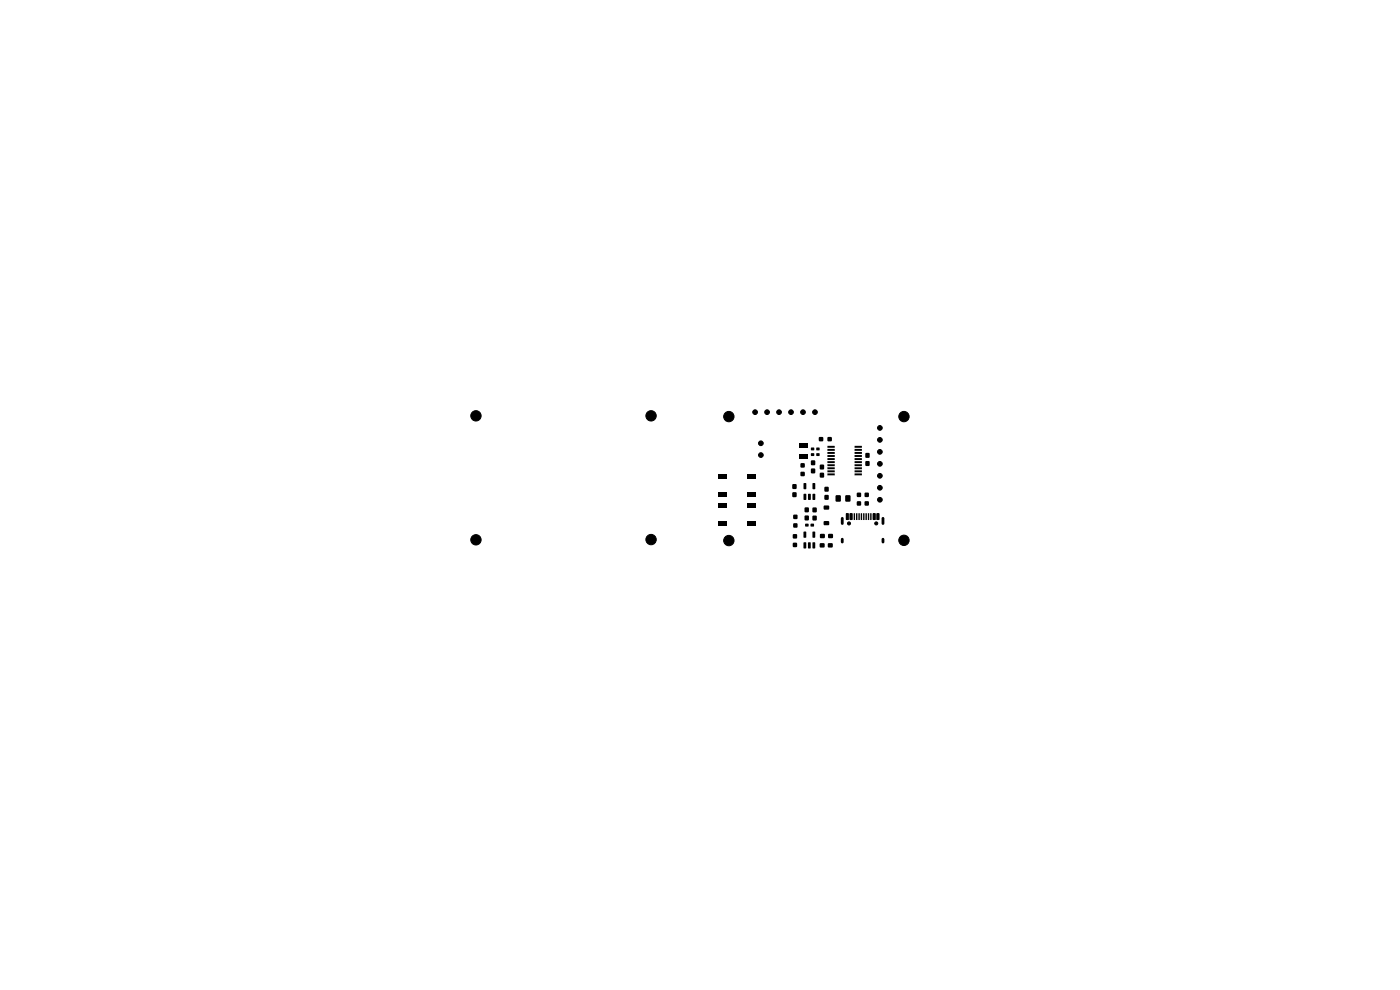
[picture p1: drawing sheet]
<svg xmlns="http://www.w3.org/2000/svg" width="297mm" height="210mm" viewBox="0 0 297 210" stroke-linecap="round" stroke-linejoin="round" font-family="sans-serif">
<g fill="#000">
<path d="M169.9 98.3h.8v.8h-.8zM169.5 93.9h1.8v1h-1.8zM169.5 96.4h1.8v1h-1.8zM172.1 97.7h.8v.9h-.8zM172.1 99.4h.8v1h-.8zM172.1 96.2h.6v.5h-.6zM172.1 95h.6v.5h-.6zM173.2 96.2h.6v.5h-.6zM173.2 95h.6v.5h-.6zM174 98.6h.8v.9h-.8zM173.8 92.8h.8v.8h-.8zM175.5 94.6h1.6v.4h-1.5z"/>
<path d="M175.5 95.2h1.6v.4h-1.5zM175.5 95.9h1.6v.4h-1.5zM175.5 96.5h1.6v.4h-1.5zM175.5 97.2h1.6v.4h-1.5zM175.5 97.8h1.6v.4h-1.5zM175.5 98.5h1.6v.4h-1.5zM175.5 99.1h1.6v.4h-1.5zM175.5 99.8h1.6v.4h-1.5zM175.6 92.8h.8v.8h-.8zM181.3 99.8h1.5v.4h-1.5zM181.3 99.1h1.5v.4h-1.5zM181.3 98.5h1.5v.4h-1.5z"/>
<path d="M181.3 97.8h1.5v.4h-1.5zM181.3 97.2h1.5v.4h-1.5zM181.3 96.5h1.5v.4h-1.5zM181.3 95.9h1.5v.4h-1.5zM181.3 95.2h1.5v.4h-1.5zM181.3 94.6h1.5v.4h-1.5zM183.6 96.1h.8v1h-.8zM183.6 97.9h.8v.9h-.8zM152.4 110.5h1.7v1h-1.7zM152.4 106.7h1.7v1h-1.7zM152.4 104.4h1.7v1h-1.7zM152.4 100.6h1.7v1h-1.7z"/>
<path d="M158.7 110.5h1.7v1h-1.7zM158.7 106.7h1.7v1h-1.7zM158.7 104.4h1.7v1h-1.7zM158.7 100.6h1.7v1h-1.7zM168.1 102.7h.8v1h-.8zM168.1 104.5h.8v.9h-.8zM168.2 113.4h.8v.8h-.8zM168.2 115.2h.8v.8h-.8zM168.3 109.2h.8v.9h-.8zM168.3 111h.8v.9h-.8zM169.9 100.1h.8v.9h-.8zM170.5 115.1h.5v1.2h-.5z"/>
<path d="M170.5 112.8h.5v1.3l-.5-.1zM170.5 104.8h.5v1.3l-.5-.1zM170.5 102.5l.5 .1v1.2l-.5-.1zM170.8 111.1h.7v.6h-.7zM170.7 109.4h.8v.9h-.8zM170.7 107.7h.8v.9h-.8zM171.4 115.1h.6l-.1 1.2h-.5zM171.5 104.8h.5l-.1 1.3-.5-.1zM172 111.1h.7v.6h-.7zM172.4 115.1h.5v1.2h-.5zM172.4 112.8h.5v1.3l-.5-.1zM172.4 104.8h.5v1.3l-.5-.1z"/>
<path d="M172.4 102.5l.5 .1v1.2l-.5-.1zM172.4 109.4h.8v1h-.8zM172.4 107.7h.8v.9h-.8zM173.9 115.3h1v.8h-1zM174 113.3h.9v.8h-.9zM174 100.3h.8v1h-.8zM174.8 110.6h1.1v.8h-1.1zM174.8 107.3h1.1v.8h-1.1zM175.5 100.4h1.6v.4h-1.5zM174.9 103.3h.9v.9h-.9zM174.9 105h.9v1h-.9zM175.7 115.3h.9v.8h-.9z"/>
<path d="M175.7 113.3h1v.8h-1zM177.3 105.1h1v1.3h-1zM179.4 105.1h1v1.3h-1zM179.5 108.9l.5 .1v1.3l-.5-.1zM180.3 108.9l.5 .1v1.3l-.5-.1zM181.1 108.9h.3l-.1 1.4-.2-.1zM181.3 100.4h1.5v.4h-1.5zM181.6 108.9h.3l-.1 1.4-.2-.1zM182.1 108.9h.3l-.1 1.4-.2-.1zM181.8 104.6h.8v.8h-.8zM181.8 106.4h.8v.8h-.8zM182.6 108.9h.3l-.1 1.4-.2-.1z"/>
<path d="M183.1 108.9h.3l-.1 1.4-.2-.1zM183.6 108.9h.3l-.1 1.4-.2-.1zM184.1 108.9h.3l-.1 1.4-.2-.1zM183.5 104.6h.8v.8h-.8zM183.5 106.4h.8v.8h-.8zM184.6 108.9h.3l-.1 1.4-.2-.1zM185.2 108.9l.5 .1v1.3l-.5-.1zM186 108.9l.5 .1v1.3l-.5-.1z"/>
</g>
<g fill="#000" stroke="#000" stroke-width=".21">
<circle cx="101" cy="88.2" r="1.1"/>
<circle cx="138.1" cy="88.2" r="1.1"/>
<circle cx="154.6" cy="88.4" r="1.1"/>
<circle cx="160.2" cy="87.4" r=".5"/>
<circle cx="161.4" cy="96.5" r=".5"/>
<circle cx="161.4" cy="94" r=".5"/>
<circle cx="162.7" cy="87.4" r=".5"/>
<circle cx="165.3" cy="87.4" r=".5"/>
<circle cx="167.8" cy="87.4" r=".5"/>
<circle cx="170.4" cy="87.4" r=".5"/>
<circle cx="172.9" cy="87.4" r=".5"/>
<circle cx="186.7" cy="98.4" r=".5"/>
<circle cx="186.7" cy="90.8" r=".5"/>
<circle cx="186.7" cy="95.9" r=".5"/>
<circle cx="186.7" cy="93.3" r=".5"/>
<circle cx="191.8" cy="88.4" r="1.1"/>
<circle cx="101" cy="114.5" r="1.1"/>
<circle cx="138.1" cy="114.5" r="1.1"/>
<circle cx="154.6" cy="114.7" r="1.1"/>
<circle cx="180.1" cy="111" r=".32"/>
<circle cx="185.9" cy="111" r=".32"/>
<circle cx="186.7" cy="103.5" r=".5"/>
<circle cx="186.7" cy="106" r=".5"/>
<circle cx="186.7" cy="100.9" r=".5"/>
<circle cx="191.8" cy="114.6" r="1.1"/>
</g>
<path d="M178.7 110v1.1M178.7 114.4v.6M187.3 110v1.1M187.3 114.4v.6" fill="none" stroke="#000" stroke-width=".6"/>
</svg>
